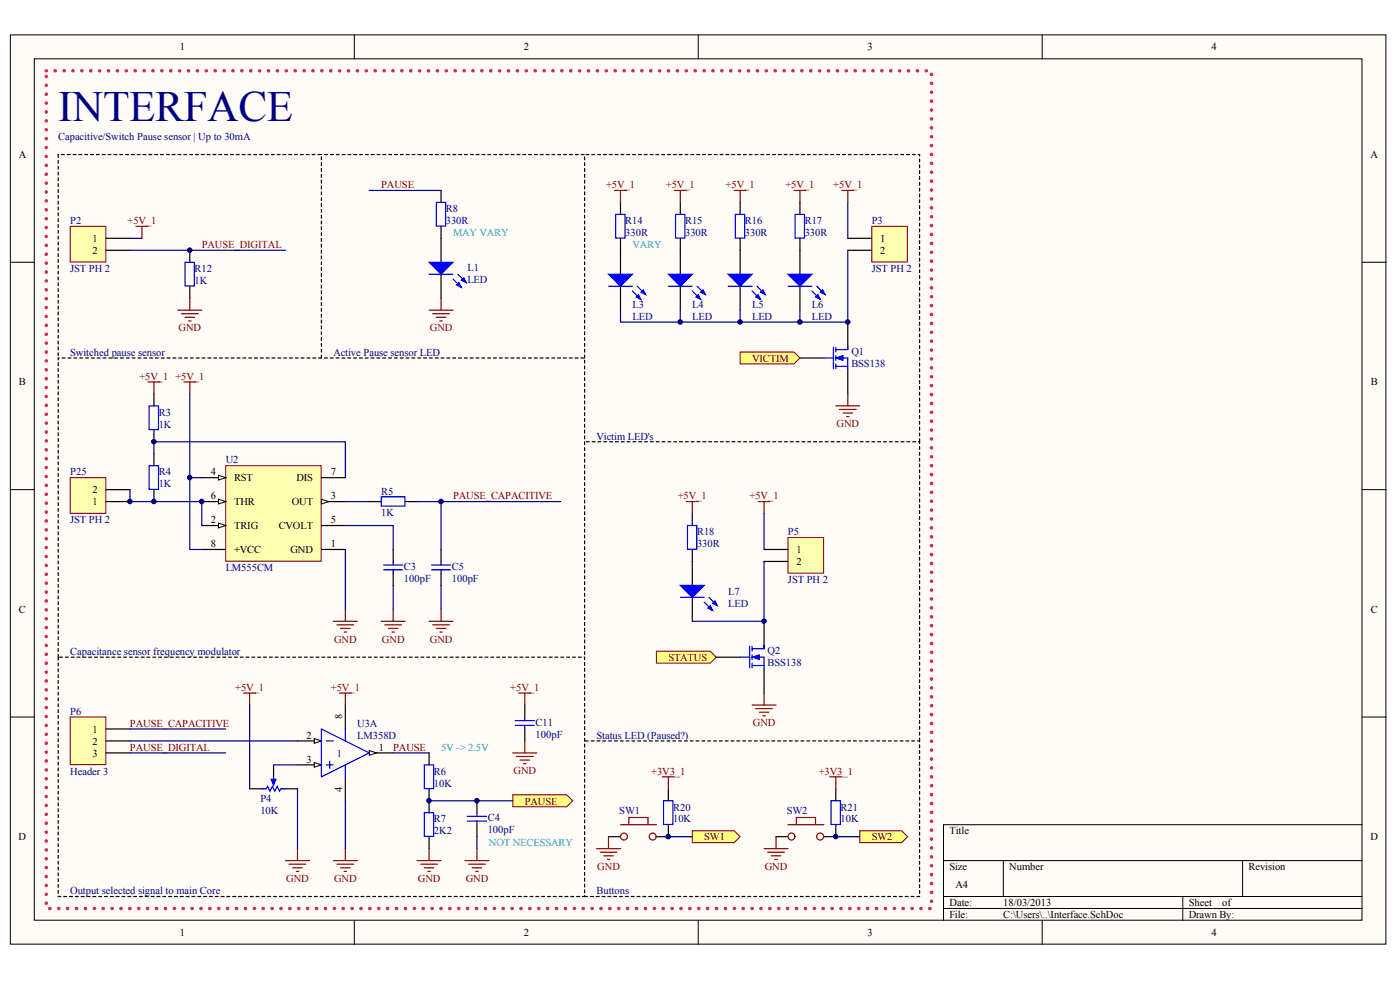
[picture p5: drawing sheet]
<svg xmlns="http://www.w3.org/2000/svg" width="291mm" height="204mm" viewBox="0 0 291 204" stroke-linecap="round" stroke-linejoin="round" font-family="sans-serif">
<defs><g id="words">
<text font-size="9" fill="#000080" x="12.1" y="25.2">INTERFACE</text>
<g font-size="2.2">
<text x="37.4" y="10.5">1</text>
<text x="108.9" y="10.5">2</text>
<text x="180.4" y="10.5">3</text>
<text x="251.9" y="10.5">4</text>
<text x="3.9" y="32.8">A</text>
<text x="284.9" y="32.8">A</text>
<text x="19.2" y="50.3">1</text>
<text x="19.2" y="52.8">2</text>
<text x="183" y="50.3">1</text>
<text x="183" y="52.8">2</text>
<text x="3.9" y="80.1">B</text>
<text x="285" y="80.1">B</text>
<text x="43.8" y="98.8">4</text>
<text x="48.7" y="100.1">RST</text>
<text x="61.6" y="100.1">DIS</text>
<text x="68.8" y="98.8">7</text>
<text x="19.2" y="105">1</text>
<text x="19.2" y="102.6">2</text>
<text x="43.8" y="103.8">6</text>
<text x="48.7" y="105">THR</text>
<text x="60.6" y="105">OUT</text>
<text x="68.8" y="103.8">3</text>
<text x="43.8" y="108.8">2</text>
<text x="43.8" y="113.7">8</text>
<text x="48.7" y="110">TRIG</text>
<text x="57.9" y="110">CVOLT</text>
<text x="68.8" y="108.8">5</text>
<text x="68.8" y="113.7">1</text>
<text x="48.7" y="115">+VCC</text>
<text x="60.4" y="115">GND</text>
<text x="165.6" y="115">1</text>
<text x="165.6" y="117.5">2</text>
<text x="3.9" y="127.4">C</text>
<text x="285" y="127.4">C</text>
<text x="71.1" y="149.5" transform="rotate(-90 71.1 149.5)">8</text>
<text x="19.2" y="152.3">1</text>
<text x="19.2" y="154.8">2</text>
<text x="63.7" y="153.5">2</text>
<text x="19.2" y="157.3">3</text>
<text x="63.7" y="158.5">3</text>
<text x="78.8" y="156">1</text>
<text x="71.1" y="164.6" transform="rotate(-90 71.1 164.6)">4</text>
<text x="197.4" y="173.4">Title</text>
<text x="3.9" y="174.6">D</text>
<text x="284.9" y="174.6">D</text>
<text x="197.4" y="180.8">Size</text>
<text x="198.6" y="184.6">A4</text>
<text x="209.8" y="180.8">Number</text>
<text x="259.6" y="180.8">Revision</text>
<text x="197.4" y="188.3">Date:</text>
<text x="197.4" y="190.8">File:</text>
<text x="208.6" y="188.3">18/03/2013</text>
<text x="208.6" y="190.8">C:\Users\..\Interface.SchDoc</text>
<text x="247.1" y="188.3">Sheet</text>
<text x="247.1" y="190.8">Drawn By:</text>
<text x="254.1" y="188.3">of</text>
<text x="37.4" y="194.6">1</text>
<text x="108.9" y="194.6">2</text>
<text x="180.4" y="194.6">3</text>
<text x="251.9" y="194.6">4</text>
</g>
<g font-size="2.2" fill="#000080">
<text x="12.1" y="29.2">Capacitive/Switch Pause sensor | Up to 30mA</text>
<text x="14.6" y="46.6">P2</text>
<text x="92.7" y="44.1">R8</text>
<text x="92.7" y="46.6">330R</text>
<text x="130" y="46.6">R14</text>
<text x="142.4" y="46.6">R15</text>
<text x="154.9" y="46.6">R16</text>
<text x="167.3" y="46.6">R17</text>
<text x="181.2" y="46.6">P3</text>
<text x="130" y="49.1">330R</text>
<text x="142.4" y="49.1">330R</text>
<text x="154.9" y="49.1">330R</text>
<text x="167.3" y="49.1">330R</text>
<text x="14.6" y="56.5">JST PH 2</text>
<text x="40.5" y="56.5">R12</text>
<text x="40.5" y="59">1K</text>
<text x="97.2" y="56.3">L1</text>
<text x="97.2" y="58.8">LED</text>
<text x="181.2" y="56.5">JST PH 2</text>
<text x="131.5" y="64">L3</text>
<text x="143.9" y="64">L4</text>
<text x="156.3" y="64">L5</text>
<text x="168.8" y="64">L6</text>
<text x="131.5" y="66.5">LED</text>
<text x="143.9" y="66.5">LED</text>
<text x="156.3" y="66.5">LED</text>
<text x="168.8" y="66.5">LED</text>
<text x="14.6" y="73.9">Switched pause sensor</text>
<text x="69.3" y="73.9">Active Pause sensor LED</text>
<text x="177" y="73.7">Q1</text>
<text x="177" y="76.2">BSS138</text>
<text x="33" y="86.4">R3</text>
<text x="33" y="88.9">1K</text>
<text x="124" y="91.4">Victim LED's</text>
<text x="14.6" y="98.8">P25</text>
<text x="33" y="98.8">R4</text>
<text x="33" y="101.3">1K</text>
<text x="46.9" y="96.3">U2</text>
<text x="79.3" y="102.8">R5</text>
<text x="79.3" y="107.3">1K</text>
<text x="14.6" y="108.8">JST PH 2</text>
<text x="144.9" y="111.3">R18</text>
<text x="144.9" y="113.7">330R</text>
<text x="163.8" y="111.3">P5</text>
<text x="46.9" y="118.7">LM555CM</text>
<text x="84" y="118.5">C3</text>
<text x="93.9" y="118.5">C5</text>
<text x="84" y="121">100pF</text>
<text x="93.9" y="121">100pF</text>
<text x="151.4" y="123.7">L7</text>
<text x="163.8" y="121.2">JST PH 2</text>
<text x="151.4" y="126.2">LED</text>
<text x="14.6" y="136.1">Capacitance sensor frequency modulator</text>
<text x="159.6" y="135.9">Q2</text>
<text x="159.6" y="138.4">BSS138</text>
<text x="14.6" y="148.6">P6</text>
<text x="74.3" y="151.1">U3A</text>
<text x="74.3" y="153.5">LM358D</text>
<text x="111.3" y="150.8">C11</text>
<text x="111.3" y="153.3">100pF</text>
<text x="124" y="153.5">Status LED (Paused?)</text>
<text x="14.6" y="161">Header 3</text>
<text x="90.2" y="161">R6</text>
<text x="54.1" y="166.7">P4</text>
<text x="90.2" y="163.5">10K</text>
<text x="54.1" y="169.2">10K</text>
<text x="90.2" y="171">R7</text>
<text x="90.2" y="173.4">2K2</text>
<text x="101.4" y="170.7">C4</text>
<text x="101.4" y="173.2">100pF</text>
<text x="128.7" y="169.2">SW1</text>
<text x="139.9" y="168.5">R20</text>
<text x="139.9" y="171">10K</text>
<text x="163.6" y="169.2">SW2</text>
<text x="174.8" y="168.5">R21</text>
<text x="174.8" y="171">10K</text>
<text x="14.6" y="185.9">Output selected signal to main Core</text>
<text x="124" y="185.9">Buttons</text>
</g>
<g font-size="2.2" fill="#800000">
<text x="79.3" y="39.1">PAUSE</text>
<text x="126" y="39.1">+5V_1</text>
<text x="138.4" y="39.1">+5V_1</text>
<text x="150.9" y="39.1">+5V_1</text>
<text x="163.3" y="39.1">+5V_1</text>
<text x="173.2" y="39.1">+5V_1</text>
<text x="26.5" y="46.6">+5V_1</text>
<text x="41.9" y="51.6">PAUSE_DIGITAL</text>
<text x="37.1" y="68.9">GND</text>
<text x="89.3" y="68.9">GND</text>
<text x="156.3" y="75.2">VICTIM</text>
<text x="29" y="78.9">+5V_1 +5V_1</text>
<text x="173.9" y="88.8">GND</text>
<text x="94.2" y="103.8">PAUSE_CAPACITIVE</text>
<text x="140.9" y="103.8">+5V_1</text>
<text x="155.8" y="103.8">+5V_1</text>
<text x="69.5" y="133.6">GND</text>
<text x="79.4" y="133.6">GND</text>
<text x="89.3" y="133.6">GND</text>
<text x="138.9" y="137.4">STATUS</text>
<text x="48.9" y="143.6">+5V_1</text>
<text x="68.8" y="143.6">+5V_1</text>
<text x="106.1" y="143.6">+5V_1</text>
<text x="27" y="151.1">PAUSE_CAPACITIVE</text>
<text x="156.5" y="151">GND</text>
<text x="27" y="156">PAUSE_DIGITAL</text>
<text x="81.7" y="156">PAUSE</text>
<text x="106.8" y="160.9">GND</text>
<text x="135.4" y="161">+3V3_1</text>
<text x="170.2" y="161">+3V3_1</text>
<text x="109.1" y="167.2">PAUSE</text>
<text x="146.4" y="174.7">SW1</text>
<text x="181.2" y="174.7">SW2</text>
<text x="59.5" y="183.3">GND</text>
<text x="69.5" y="183.3">GND</text>
<text x="86.9" y="183.3">GND</text>
<text x="96.8" y="183.3">GND</text>
<text x="124.2" y="180.8">GND</text>
<text x="159" y="180.8">GND</text>
</g>
<g font-size="2.2" fill="#00bfbf">
<text x="94.2" y="49.1">MAY VARY</text>
<text x="131.5" y="51.6">VARY</text>
<text x="91.7" y="156">5V -&gt; 2.5V</text>
<text x="101.6" y="175.9">NOT NECESSARY</text>
</g>
<text font-size="2.2" fill="#00f" x="70" y="157.3">1</text>
</g></defs>
<g fill="#fffcf8" stroke="#000" stroke-width=".21">
<path d="M2.2 7.3h285.9v188.9h-285.9z"/>
<path d="M7.1 12.2h276v179.1h-276z"/>
</g>
<g fill="none" stroke="#000" stroke-width=".21">
<path d="M73.7 7.3v4.9M145.2 7.3v4.9M216.7 7.3v4.9M2.2 54.5h4.9M283.2 54.5h5M2.2 101.8h4.9M283.2 101.8h5M2.2 149h4.9M283.2 149h5M196.1 178.9h87.1M208.6 178.9v7.4M258.3 178.9v7.4"/>
<path d="M283.2 171.4h-87.1v19.9M73.7 191.3v5M145.2 191.3v5M196.1 186.3h87.1M196.1 188.8h87.1M216.7 191.3v5M245.9 186.3v5"/>
</g>
<path d="M71.8 146.5v5M76.8 156.5h4.9" fill="none" stroke="#000" stroke-width=".25"/>
<path d="M76.8 156l1.5 .5-1.5 .5z" fill="#fffcf8" stroke="#000" stroke-width=".21"/>
<path d="M61.8 159h5M71.8 161.5v4.9" fill="none" stroke="#000" stroke-width=".25"/>
<path d="M65.3 158.5l1.5 .5-1.5 .5z" fill="#fffcf8" stroke="#000" stroke-width=".21"/>
<path d="M61.8 154h5" fill="none" stroke="#000" stroke-width=".25"/>
<path d="M65.3 153.5l1.5 .5-1.5 .5z" fill="#fffcf8" stroke="#000" stroke-width=".21"/>
<path d="M66.8 151.5l10 5-10 5zM67.8 159h1.5M67.8 154h1.5M68.6 158.2v1.5M71.8 151.5v2.5M71.8 159v2.5" fill="none" stroke="#00f" stroke-width=".25"/>
<path d="M46.9 96.8h19.9v19.8h-19.9z" fill="#ffffb0" stroke="#800000" stroke-width=".21"/>
<path d="M41.9 109.2h5" fill="none" stroke="#000" stroke-width=".25"/>
<path d="M45.4 108.7l1.5 .5-1.5 .5z" fill="#fffcf8" stroke="#000" stroke-width=".21"/>
<path d="M66.8 104.3h5" fill="none" stroke="#000" stroke-width=".25"/>
<path d="M66.8 103.8l1.5 .5-1.5 .5z" fill="#fffcf8" stroke="#000" stroke-width=".21"/>
<path d="M41.9 99.3h5" fill="none" stroke="#000" stroke-width=".25"/>
<path d="M45.4 98.8l1.5 .5-1.5 .5z" fill="#fffcf8" stroke="#000" stroke-width=".21"/>
<path d="M41.9 104.3h5M66.8 109.2h5" fill="none" stroke="#000" stroke-width=".25"/>
<path d="M45.4 103.8l1.5 .5-1.5 .5z" fill="#fffcf8" stroke="#000" stroke-width=".21"/>
<g fill="none" stroke="#000" stroke-width=".25">
<path d="M32 81.9v2.5M32 89.3v2.5M32 94.3v2.5M66.8 99.3h5M32 101.8v2.5M41.9 114.2h5M66.8 114.2h5M76.8 104.3h2.5M81.7 114.2v2.5M81.7 119.2v2.5M84.2 104.3h2.5M91.7 114.2v2.5"/>
<path d="M91.7 119.2v2.5M56.9 159v2.5M89.2 156.5v2.5M51.9 164h2.5M59.4 164h2.4M89.2 164v4.9M89.2 173.9v2.5"/>
</g>
<g fill="none" stroke="#800000" stroke-width=".25">
<path d="M30.8 79.4h2.4M32 79.4v2.5M38.2 79.4h2.5M39.5 79.4v2.5M69.3 129.1h5M70 129.9h3.5M70.8 130.6h2M71.5 131.4h.5M71.8 126.6v2.5M79.3 129.1h4.9M80 129.9h3.5M80.7 130.6h2"/>
<path d="M81.5 131.4h.5M81.7 126.6v2.5M89.2 129.1h5M89.9 129.9h3.5M90.7 130.6h2M91.4 131.4h.5M91.7 126.6v2.5M50.7 144.1h2.4M51.9 144.1v2.4M70.5 144.1h2.5M71.8 144.1v2.4M59.4 178.9h4.9"/>
<path d="M60.1 179.6h3.5M61.8 176.4v2.5M69.3 178.9h5M70 179.6h3.5M71.8 176.4v2.5M86.7 178.9h5M87.5 179.6h3.4M89.2 176.4v2.5M60.8 180.4h2M61.6 181.1h.5M70.8 180.4h2M71.5 181.1h.5"/>
<path d="M88.2 180.4h2M89 181.1h.4"/>
</g>
<g fill="none" stroke="#00f" stroke-width=".25">
<path d="M31 96.8h1.9v4.9h-1.9zM31 84.4h1.9v4.9h-1.9zM79.3 103.3h4.9v1.9h-4.9zM79.7 117.4h4M79.7 118.4h4M81.7 116.7v.7M81.7 118.4v.8M89.7 117.4h4M89.7 118.4h4M91.7 116.7v.7M91.7 118.4v.8M88.2 159h1.9v4.9h-1.9z"/>
<path d="M54.4 164h1l.2-.5 .5 1 .5-1 .5 1 .5-1 .5 1 .3-.5h1M56.9 161.5v1.2M88.2 168.9h1.9v5h-1.9z"/>
</g>
<path d="M39.5 81.9v17.4M41.9 99.3h-2.4v14.9h2.4M71.8 109.2h9.9v5M71.8 114.2v12.4M71.8 104.3h5M86.7 104.3h5v9.9M81.7 121.7v4.9M91.7 121.7v4.9M56.9 159h4.9M61.8 164v12.4M71.8 166.4v10" fill="none" stroke="#000080" stroke-width=".25"/>
<path d="M56.4 162h1l-.5 1.2z" fill="#00f" stroke="#00f" stroke-width=".25"/>
<path d="M106.6 165.2h11.2l1.2 1.2-1.2 1.3h-11.2z" fill-rule="evenodd" fill="#ffff80" stroke="#800000" stroke-width=".21"/>
<path d="M99.1 166.4v2.5M99.1 171.4v2.5" fill="none" stroke="#000" stroke-width=".25"/>
<path d="M97.2 169.7h3.9M97.2 170.7h3.9M99.1 168.9v.8M99.1 170.7v.7" fill="none" stroke="#00f" stroke-width=".25"/>
<path d="M96.7 178.9h4.9M97.4 179.6h3.5M99.1 176.4v2.5M98.2 180.4h1.9M98.9 181.1h.5" fill="none" stroke="#800000" stroke-width=".25"/>
<path d="M99.1 173.9v2.5" fill="none" stroke="#000080" stroke-width=".25"/>
<path d="M14.6 149h7.4v9.9h-7.4z" fill="#ffffb0" stroke="#800000" stroke-width=".21"/>
<g fill="none" stroke="#000" stroke-width=".25">
<path d="M91.7 39.6v2.5M39.5 52v2.5M39.5 59.5v2.5M91.7 47.1v7.4M91.7 57v5M129 42.1v2.5M129 49.5v7.5M129 59.5v5M141.4 42.1v2.5M141.4 49.5v7.5M141.4 59.5v5M153.9 42.1v2.5"/>
<path d="M153.9 49.5v7.5M153.9 59.5v5M166.3 42.1v2.5M166.3 49.5v7.5M166.3 59.5v5M166.3 74.4h5M176.2 66.9v5M176.2 76.9v5M22.1 151.5h4.9M22.1 154h4.9M22.1 156.5h4.9M109.1 146.5v2.5"/>
<path d="M109.1 151.5v2.5"/>
</g>
<path d="M76.8 39.6h14.9M129 64.5v2.4h12.4M153.9 64.5v2.4M32 94.3v-2.5h39.8v7.5M91.7 104.3h24.9M27 154h34.8M27 151.5h19.9M27 156.5h19.9M51.9 146.5v17.5M81.7 156.5h7.5M89.2 166.4h17.4" fill="none" stroke="#000080" stroke-width=".25"/>
<g fill="none" stroke="#00f" stroke-width=".25">
<path d="M38.5 54.5h1.9v4.9h-1.9zM89.2 57h5M90.7 42.1h1.9v4.9h-1.9zM94.2 58l1.7 1.7M95.2 57l1.7 1.7M126.5 59.5h5M128 44.6h1.9v4.9h-1.9zM132.5 59.5l1.7 1.7M138.9 59.5h5M140.4 44.6h2v4.9h-2zM144.9 59.5l1.7 1.7M151.4 59.5h4.9"/>
<path d="M152.9 44.6h1.9v4.9h-1.9zM157.3 59.5l1.8 1.7M163.8 59.5h5M165.3 44.6h1.9v4.9h-1.9zM169.8 59.5l1.7 1.7M131.5 60.5l1.7 1.7M143.9 60.5l1.8 1.7M156.3 60.5l1.8 1.7M168.8 60.5l1.7 1.7M171.3 74.4h2M173.3 72.2v4.5M173.8 74.4h2.4v2.5"/>
<path d="M173.8 76.2h2.4M173.8 72.2v1M173.8 73.9v1M173.8 75.7v1M176.2 71.9v.8h-2.4M107.1 149.8h4M107.1 150.8h4M109.1 149v.8M109.1 150.8v.7"/>
</g>
<g fill="none" stroke="#800000" stroke-width=".25">
<path d="M127.7 39.6h2.5M129 39.6v2.5M140.2 39.6h2.5M141.4 39.6v2.5M152.6 39.6h2.5M153.9 39.6v2.5M165.1 39.6h2.4M166.3 39.6v2.5M28.3 47.1h2.5M29.5 47.1v2.4M37 64.5h4.9M37.7 65.2h3.5"/>
<path d="M38.5 66h2M39.2 66.7h.5M39.5 62v2.5M89.2 64.5h5M89.9 65.2h3.5M90.7 66h2M91.4 66.7h.5M91.7 62v2.5M173.8 84.4h4.9M174.5 85.1h3.5M175.3 85.9h1.9M176 86.6h.5"/>
<path d="M176.2 81.9v2.5M106.6 156.5h5M107.4 157.2h3.4M107.9 144.1h2.4M108.1 158h2M108.8 158.7h.5M109.1 144.1v2.4M109.1 154v2.5"/>
</g>
<path d="M12.1 32.1v42.3M66.8 74.4v-42.3h-54.7M121.5 74.4v-42.3h-54.7M191.2 91.8v-59.7h-69.7M12.1 136.6v49.7h109.4v-49.7h-109.4M12.1 136.6v-62.2h109.4v62.2" fill="none" stroke="#000" stroke-width=".25" stroke-dasharray=".6 .6"/>
<g fill="#00f" stroke="#00f" stroke-width=".25">
<path d="M89.2 54.5h5l-2.5 2.5z"/>
<path d="M95.4 58.7l.5 1-1-.5z"/>
<path d="M96.4 57.7l.5 1-1-.5z"/>
<path d="M126.5 57h5l-2.5 2.5z"/>
<path d="M132.7 61.2l.5 1-1-.5z"/>
<path d="M133.7 60.2l.5 1-1-.5z"/>
<path d="M138.9 57h5l-2.5 2.5z"/>
<path d="M145.2 61.2l.5 1-1-.5z"/>
<path d="M146.2 60.2l.4 1-.9-.5z"/>
<path d="M151.4 57h4.9l-2.4 2.5z"/>
<path d="M157.6 61.2l.5 1-1-.5z"/>
<path d="M158.6 60.2l.5 1-1-.5z"/>
<path d="M163.8 57h5l-2.5 2.5z"/>
<path d="M170 61.2l.5 1-1-.5z"/>
<path d="M171 60.2l.5 1-1-.5z"/>
</g>
<path d="M9.6 14.7h184.1v174.1h-184.1v-174.1" fill="none" stroke="#da2467" stroke-width=".75" stroke-dasharray="0 1.8"/>
<path d="M173.8 74.4l1.5-.5v1z" fill="#00f" stroke="#00f" stroke-width=".21"/>
<path d="M153.9 73.2h11.2l1.2 1.2-1.2 1.3h-11.2z" fill-rule="evenodd" fill="#ffff80" stroke="#800000" stroke-width=".21"/>
<path d="M176.2 52v14.9h-9.9M176.2 42.1v7.4M141.4 64.5v2.4h24.9v-2.4" fill="none" stroke="#000080" stroke-width=".25"/>
<path d="M175 39.6h2.5M176.2 39.6v2.5" fill="none" stroke="#800000" stroke-width=".25"/>
<path d="M126.5 173.9h2.5M136.5 173.9h2.4" fill="none" stroke="#000" stroke-width=".25"/>
<g fill="#fff" stroke="#800000" stroke-width=".25">
<circle cx="129.7" cy="173.9" r=".72"/>
<circle cx="135.7" cy="173.9" r=".72"/>
</g>
<path d="M124 176.4h5M124.8 177.1h3.4M125.5 177.9h2M126.3 178.6h.5M126.5 173.9v2.5M129 171.4h7.5M130.7 171.4v-1.5h4v1.5M137.7 161.5h2.5M138.9 161.5v2.5" fill="none" stroke="#800000" stroke-width=".25"/>
<path d="M138.9 164v2.4M138.9 171.4v2.5" fill="none" stroke="#000" stroke-width=".25"/>
<path d="M137.9 166.4h2v5h-2z" fill="none" stroke="#00f" stroke-width=".25"/>
<path d="M143.9 172.7h8.7l1.3 1.2-1.3 1.3h-8.7z" fill-rule="evenodd" fill="#ffff80" stroke="#800000" stroke-width=".21"/>
<path d="M138.9 173.9h5" fill="none" stroke="#000080" stroke-width=".25"/>
<path d="M161.3 173.9h2.5M171.3 173.9h2.5" fill="none" stroke="#000" stroke-width=".25"/>
<g fill="#fff" stroke="#800000" stroke-width=".25">
<circle cx="164.5" cy="173.9" r=".72"/>
<circle cx="170.5" cy="173.9" r=".72"/>
</g>
<path d="M158.8 176.4h5M159.6 177.1h3.5M160.3 177.9h2M161.1 178.6h.5M161.3 173.9v2.5M163.8 171.4h7.5M165.6 171.4v-1.5h3.9v1.5M172.5 161.5h2.5M173.8 161.5v2.5" fill="none" stroke="#800000" stroke-width=".25"/>
<path d="M173.8 164v2.4M173.8 171.4v2.5" fill="none" stroke="#000" stroke-width=".25"/>
<path d="M172.8 166.4h1.9v5h-1.9z" fill="none" stroke="#00f" stroke-width=".25"/>
<path d="M178.7 172.7h8.7l1.3 1.2-1.3 1.3h-8.7z" fill-rule="evenodd" fill="#ffff80" stroke="#800000" stroke-width=".21"/>
<path d="M173.8 173.9h4.9" fill="none" stroke="#000080" stroke-width=".25"/>
<path d="M191.2 154v-62.2h-69.7M121.5 186.3h69.7v-32.3h-69.7" fill="none" stroke="#000" stroke-width=".25" stroke-dasharray=".6 .6"/>
<path d="M148.9 136.6h5M158.8 129.1v5M158.8 139.1v5" fill="none" stroke="#000" stroke-width=".25"/>
<path d="M153.9 136.6h2M155.9 134.4v4.4M156.3 136.6h2.5v2.5M156.3 138.3h2.5M156.3 134.4v1M156.3 136.1v1M156.3 137.8v1M158.8 134.1v.8h-2.5" fill="none" stroke="#00f" stroke-width=".25"/>
<path d="M156.3 136.6l1.5-.5v1z" fill="#00f" stroke="#00f" stroke-width=".21"/>
<path d="M156.3 146.5h5M157.1 147.3h3.5M157.8 148h2M158.6 148.8h.5M158.8 144.1v2.4" fill="none" stroke="#800000" stroke-width=".25"/>
<path d="M136.5 135.4h11.1l1.3 1.2-1.3 1.2h-11.1z" fill-rule="evenodd" fill="#ffff80" stroke="#800000" stroke-width=".21"/>
<path d="M143.9 106.7v2.5M143.9 114.2v7.5M143.9 124.2v4.9" fill="none" stroke="#000" stroke-width=".25"/>
<path d="M142.9 109.2h2v5h-2zM141.4 124.2h5M146.4 125.2l1.7 1.7M147.4 124.2l1.7 1.7" fill="none" stroke="#00f" stroke-width=".25"/>
<g fill="#00f" stroke="#00f" stroke-width=".25">
<path d="M141.4 121.7h5l-2.5 2.5z"/>
<path d="M147.6 125.9l.5 1-1-.5z"/>
<path d="M148.6 124.9l.5 1-1-.5z"/>
</g>
<path d="M142.7 104.3h2.5M143.9 104.3v2.4M157.6 104.3h2.5M158.8 104.3v2.4" fill="none" stroke="#800000" stroke-width=".25"/>
<path d="M158.8 116.7v12.4h-14.9M158.8 106.7v7.5" fill="none" stroke="#000080" stroke-width=".25"/>
<path d="M181.2 47.1h7.4v7.4h-7.4z" fill="#ffffb0" stroke="#800000" stroke-width=".21"/>
<path d="M176.2 49.5h5M176.2 52h5" fill="none" stroke="#000" stroke-width=".25"/>
<path d="M163.8 111.7h7.4v7.4h-7.4z" fill="#ffffb0" stroke="#800000" stroke-width=".21"/>
<path d="M158.8 114.2h5M158.8 116.7h5" fill="none" stroke="#000" stroke-width=".25"/>
<path d="M14.6 47.1h7.4v7.4h-7.4z" fill="#ffffb0" stroke="#800000" stroke-width=".21"/>
<path d="M22.1 49.5h4.9M22.1 52h4.9" fill="none" stroke="#000" stroke-width=".25"/>
<path d="M27 49.5h2.5M27 52h32.4" fill="none" stroke="#000080" stroke-width=".25"/>
<path d="M14.6 99.3h7.4v7.4h-7.4z" fill="#ffffb0" stroke="#800000" stroke-width=".21"/>
<path d="M22.1 104.3h4.9M22.1 101.8h4.9" fill="none" stroke="#000" stroke-width=".25"/>
<path d="M27 101.8v2.5h14.9v4.9" fill="none" stroke="#000080" stroke-width=".25"/>
<g fill="#000080" stroke="#000080" stroke-width=".21">
<circle cx="27" cy="104.2" r=".47"/>
<circle cx="32" cy="104.2" r=".47"/>
<circle cx="32" cy="91.8" r=".47"/>
<circle cx="39.4" cy="99.3" r=".47"/>
<circle cx="39.4" cy="52" r=".47"/>
<circle cx="41.9" cy="104.2" r=".47"/>
<circle cx="89.2" cy="166.4" r=".47"/>
<circle cx="91.7" cy="104.2" r=".47"/>
<circle cx="99.1" cy="166.4" r=".47"/>
<circle cx="138.9" cy="173.9" r=".47"/>
<circle cx="141.4" cy="66.9" r=".47"/>
<circle cx="153.8" cy="66.9" r=".47"/>
<circle cx="158.8" cy="129.1" r=".47"/>
<circle cx="166.3" cy="66.9" r=".47"/>
<circle cx="173.7" cy="173.9" r=".47"/>
<circle cx="176.2" cy="66.9" r=".47"/>
</g>
<use href="#words"/>
</svg>
